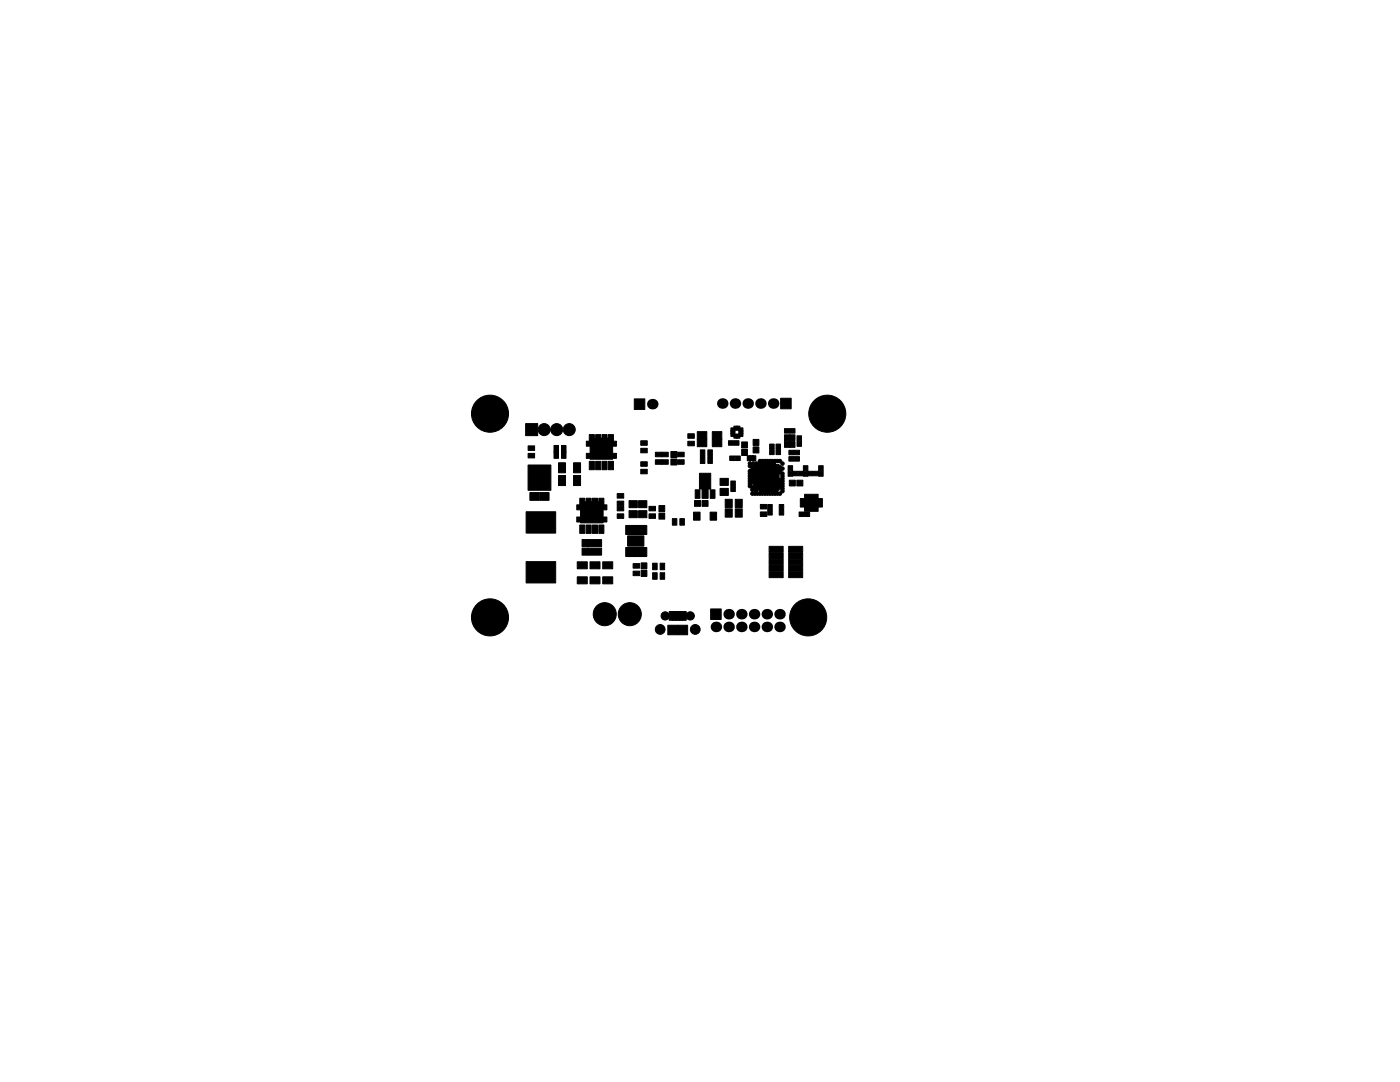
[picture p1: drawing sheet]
<svg xmlns="http://www.w3.org/2000/svg" width="279mm" height="216mm" viewBox="0 0 279 216" stroke-linecap="round" stroke-linejoin="round" font-family="sans-serif">
<g fill="#000" stroke="#000" stroke-width=".2">
<path d="M155.8 79.5h2.1v2.1h-2.1zM104.9 84.5h2.4v2.4h-2.4zM105.4 92.8h4.5v5h-4.5zM105.4 89h1.3v.9h-1.3zM105.4 90.5h1.3v.9h-1.3zM105.8 98.3h1.8v1.5h-1.8zM107.7 98.3h1.9v1.5h-1.9zM110.6 90.2h.9v1.3h-.9zM110.6 88.9h.9v1.3h-.9zM111.5 94.9h1.4v2h-1.4zM111.5 92.3h1.4v2h-1.4zM112.1 90.2h.9v1.3h-.9z"/>
<path d="M112.1 88.9h.9v1.3h-.9zM114.5 94.9h1.4v2h-1.4zM114.5 92.3h1.4v2h-1.4zM117 88h1.7v1h-1.7zM117 90.5h1.7v1h-1.7zM117.6 92.1h1v1.6h-1zM117.6 86.7h1v1.4h-1zM117.8 87.4h4.5v4.2h-4.5zM118.9 92.1h1v1.6h-1zM118.9 86.7h1v1.7h-1zM120.1 92.1h1.1v1.6h-1.1zM120.1 86.7h1.1v1.7h-1.1z"/>
<path d="M121.4 88h1.6v1h-1.6zM121.4 90.5h1.6v1h-1.6zM121.4 92.1h1v1.6h-1zM121.4 86.7h1v1.4h-1zM123.2 98.5h1.3v.9h-1.3zM123.2 100h1.3v.9h-1.3zM125.5 99.9h1.7v1.4h-1.7zM127.9 92.1h1.3v.9h-1.3zM127.9 93.6h1.3v.9h-1.3zM127.9 88h1.3v.9h-1.3zM127.9 89.5h1.3v.9h-1.3zM126.6 79.6h2.1v2.1h-2.1z"/>
<path d="M130.8 90.2h1.3v.9h-1.3zM130.8 91.7h1.3v.9h-1.3zM132.1 90.2h1.3v.9h-1.3zM132.1 91.7h1.3v.9h-1.3zM133.9 90.1h1.2v1.2h-1.2zM133.9 91.6h1.2v1.2h-1.2zM135.2 91.7h1.3v.9h-1.3zM135.2 90.2h1.3v.9h-1.3zM137.3 86.6h1.3v.9h-1.3zM137.3 88.1h1.3v.9h-1.3zM138.7 97.7h1v1.7h-1zM139.6 94.4h2.2v3.2h-2.2z"/>
<path d="M139.8 89.8h.9v1.3h-.9zM139.8 91.2h.9v1.3h-.9zM140.1 97.2h1.2v2.2h-1.2zM139.2 87.6h1.9v1.5h-1.9zM139.2 86.1h1.9v1.5h-1.9zM141.3 89.8h.9v1.3h-.9zM141.3 91.2h.9v1.3h-.9zM141.7 97.7h1v1.7h-1zM142.2 87.6h1.9v1.5h-1.9zM142.2 86.1h1.9v1.5h-1.9zM143.7 97.5h1.7v1.4h-1.7zM143.7 95.5h1.7v1.4h-1.7z"/>
<path d="M145.4 87.9h1v.9h-1zM145.9 85.4h.8v.7h-.8zM145.9 85.9h.8v.7h-.8zM145.9 86.4h.8v.7h-.8zM144.7 99.6h1.4v1.7h-1.4zM146.5 85h.7v.8h-.7zM146.5 87.9h1v.9h-1zM145.6 91h1v.9h-1zM145.9 97.1h.9v1h-.9zM145.9 96h.9v1h-.9zM147 85h.7v.8h-.7zM146.5 86.6h.7v.8h-.7z"/>
<path d="M147 86.6h.7v.8h-.7zM146.7 91h1v.9h-1zM146.7 99.6h1.4v1.7h-1.4zM147.5 86.4h.8v.7h-.8zM147.5 85.9h.8v.7h-.8zM147.5 85.4h.8v.7h-.8zM149.1 90.9h.8v1h-.8zM148 89.7h1.2v1.2h-1.2zM148 88.2h1.2v1.2h-1.2zM149.2 91.4l.5-.5 .6 .5-.6 .6zM150 90.9h.8v1h-.8zM150.2 90.9l.6 .5-.6 .6-.5-.6z"/>
<path d="M150.3 92.7h5.2v5.1h-5.2zM150.8 93.1h2.2v2.3h-2.2zM150.8 95.1h2.2v2.3h-2.2zM150.3 89.2h1.2v1.2h-1.2zM150.3 87.7h1.2v1.2h-1.2zM152.8 93.1h2.2v2.3h-2.2zM152.8 95.1h2.2v2.3h-2.2zM153.6 89.7h.9v1h-.9zM153.6 88.6h.9v1h-.9zM154.9 89.7h.9v1h-.9zM154.9 88.6h.9v1h-.9zM156.6 85.5h1v.9h-1z"/>
<path d="M157.4 91.1h1v.9h-1zM157.4 89.8h1v.9h-1zM157.5 95.8h1.2v1.2h-1.2zM157.7 85.5h1v.9h-1zM156.6 86.8h1.1v1.1h-1.1zM156.6 88.1h1.1v1.2h-1.1zM157.3 94h.9v1h-.9zM157.3 92.9h.9v1h-.9zM158.2 94h1v.9h-1zM158.5 91.1h1v.9h-1zM158.5 89.8h1v.9h-1zM157.6 88.1h1.1v1.2h-1.1z"/>
<path d="M157.6 86.8h1.1v1.1h-1.1zM159 95.8h1.2v1.2h-1.2zM159.3 94h1v.9h-1zM159.7 99.5h.9v1.7h-.9zM159.1 88.1h.9v1h-.9zM159.1 87h.9v1h-.9zM160.6 99.5h1.3v.8h-1.3zM160.6 98.6h2.7v.9h-2.7zM160.3 94h.9v1h-.9zM160.3 92.9h.9v1h-.9zM161.3 94h1v.9h-1zM161.9 99.5h1.4v.8h-1.4z"/>
<path d="M162.4 94h1v.9h-1zM163.3 99.5h.8v1.7h-.8zM163.4 92.9h.9v1h-.9zM163.4 94h.9v1h-.9zM105 112.1h5.9v4.2h-5.9zM105 102.1h5.9v4.3h-5.9zM115.1 100.7h1.7v1h-1.7zM115.1 103.2h1.7v1h-1.7zM115.7 104.8h1v1.6h-1zM115.7 99.4h1v1.4h-1zM115.9 100.1h4.5v4.2h-4.5zM116.2 107.7h1.2v1.4h-1.2z"/>
<path d="M116.2 109.4h1.2v1.4h-1.2zM117 104.8h1v1.6h-1zM117 99.4h1v1.7h-1zM115.2 115.1h2v1.4h-2zM115.2 112.1h2v1.4h-2zM117.4 107.7h2.7v1.4h-2.7zM117.4 109.4h2.7v1.4h-2.7zM118.2 104.8h1v1.6h-1zM118.2 99.4h1v1.7h-1zM119.4 100.7h1.7v1h-1.7zM119.4 103.2h1.7v1h-1.7zM119.5 104.8h1v1.6h-1z"/>
<path d="M119.5 99.4h1v1.4h-1zM117.7 115.1h2v1.4h-2zM117.7 112.1h2v1.4h-2zM120.3 115.1h2v1.4h-2zM120.3 112.1h2v1.4h-2zM123.2 101h1.3v.9h-1.3zM123.2 102.5h1.3v.9h-1.3zM125.5 101.9h1.7v1.4h-1.7zM124.9 109.2h.7v1.9h-.7zM124.9 104.8h.7v1.9h-.7zM125.4 109.2h.7v1.9h-.7zM125.4 104.8h.7v1.9h-.7z"/>
<path d="M126.4 112.5h1.2v.9h-1.2zM126.4 114h1.2v.9h-1.2zM125.9 109.2h.7v1.9h-.7zM125.9 104.8h.7v1.9h-.7zM126.4 109.2h.7v1.9h-.7zM126.4 104.8h.7v1.9h-.7zM126.9 109.2h.7v1.9h-.7zM126.9 104.8h.7v1.9h-.7zM127.4 109.2h.7v1.9h-.7zM127.4 104.8h.7v1.9h-.7zM125.3 106.9h3.2v2.1h-3.2zM127.9 109.2h.7v1.9h-.7z"/>
<path d="M127.9 104.8h.7v1.9h-.7zM128.4 109.2h.7v1.9h-.7zM128.4 104.8h.7v1.9h-.7zM127.4 101.9h1.7v1.4h-1.7zM127.4 99.9h1.7v1.4h-1.7zM127.9 113.8h1.2v1.2h-1.2zM127.9 112.3h1.2v1.2h-1.2zM130.2 114.3h.9v1.3h-.9zM129.5 102.5h1.3v.9h-1.3zM129.5 101h1.3v.9h-1.3zM130.2 112.4h.9v1.3h-.9zM131.7 114.3h.9v1.3h-.9z"/>
<path d="M131.7 112.4h.9v1.3h-.9zM131.5 102.4h1.2v1.2h-1.2zM131.5 100.9h1.2v1.2h-1.2zM134.2 103.5h.9v1.3h-.9zM135.7 103.5h.9v1.3h-.9zM138.4 102.2h1.3v1.6h-1.3zM138.6 99.9h1.2v1.1h-1.2zM140.1 99.9h1.2v1.1h-1.2zM141.7 102.2h1.3v1.6h-1.3zM144.7 101.5h1.4v1.7h-1.4zM146.7 101.5h1.4v1.7h-1.4zM151.8 100.7h1.2v.9h-1.2z"/>
<path d="M151.8 102.2h1.2v.9h-1.2zM153.2 100.7h.9v1h-.9zM153.2 101.8h.9v1h-.9zM155.5 100.7h.9v1h-.9zM155.5 101.8h.9v1h-.9zM153.5 114.1h2.8v1.2h-2.8zM153.5 112.8h2.8v1.2h-2.8zM153.5 111.6h2.8v1.1h-2.8zM153.5 110.3h2.8v1.2h-2.8zM153.5 109h2.8v1.2h-2.8zM159.5 102.2h1v.9h-1zM157.4 114.1h2.8v1.2h-2.8z"/>
<path d="M157.4 112.8h2.8v1.2h-2.8zM157.4 111.6h2.8v1.1h-2.8zM157.4 110.3h2.8v1.2h-2.8zM157.4 109h2.8v1.2h-2.8zM160.6 100.3h1.3v.9h-1.3zM160.6 101.2h2.7v.8h-2.7zM160.6 102.2h1v.9h-1zM161.9 100.3h1.4v.9h-1.4zM133.6 122h.8v1.8h-.8zM134.2 122h.8v1.8h-.8zM133.3 124.8h1.9v1.9h-1.9zM134.9 122h.8v1.8h-.8z"/>
<path d="M135.5 122h.8v1.8h-.8zM136.2 122h.8v1.8h-.8zM135.3 124.8h1.9v1.9h-1.9zM141.8 121.5h2.1v2.1h-2.1z"/>
<circle cx="97.8" cy="79.9" r=".5"/>
<circle cx="165.1" cy="79.9" r=".5"/>
<circle cx="95.2" cy="82.6" r=".5"/>
<circle cx="95.9" cy="84.4" r=".5"/>
<circle cx="95.9" cy="80.7" r=".5"/>
<circle cx="97.8" cy="85.2" r=".5"/>
<circle cx="97.8" cy="82.5" r="3.7"/>
<circle cx="99.6" cy="80.7" r=".5"/>
<circle cx="99.6" cy="84.4" r=".5"/>
<circle cx="100.4" cy="82.6" r=".5"/>
<circle cx="108.6" cy="85.7" r="1.2"/>
<circle cx="111.1" cy="85.7" r="1.2"/>
<circle cx="113.6" cy="85.7" r="1.2"/>
<circle cx="149.7" cy="94" r=".35"/>
<circle cx="149.7" cy="96.5" r=".35"/>
<circle cx="149.7" cy="95.5" r=".35"/>
<circle cx="149.7" cy="95" r=".35"/>
<circle cx="149.7" cy="92.5" r=".35"/>
<circle cx="149.7" cy="93" r=".35"/>
<circle cx="149.7" cy="94.5" r=".35"/>
<circle cx="149.7" cy="96" r=".35"/>
<circle cx="149.7" cy="97" r=".35"/>
<circle cx="150.2" cy="95.8" r=".35"/>
<circle cx="150.2" cy="94.7" r=".35"/>
<circle cx="150.2" cy="93.7" r=".35"/>
<circle cx="150.2" cy="97.8" r=".35"/>
<circle cx="150.2" cy="97.2" r=".35"/>
<circle cx="150.2" cy="93.3" r=".35"/>
<circle cx="150.2" cy="94.3" r=".35"/>
<circle cx="150.2" cy="95.3" r=".35"/>
<circle cx="150.2" cy="96.2" r=".35"/>
<circle cx="150.2" cy="98.5" r=".35"/>
<circle cx="150.4" cy="92.5" r=".35"/>
<circle cx="150.7" cy="98.5" r=".35"/>
<circle cx="150.9" cy="98" r=".35"/>
<circle cx="150.9" cy="92.5" r=".35"/>
<circle cx="151.2" cy="98.5" r=".35"/>
<circle cx="151.4" cy="92.5" r=".35"/>
<circle cx="151.7" cy="98.5" r=".35"/>
<circle cx="151.7" cy="92" r=".35"/>
<circle cx="151.9" cy="92.5" r=".35"/>
<circle cx="151.9" cy="98" r=".35"/>
<circle cx="152.2" cy="98.5" r=".35"/>
<circle cx="152.2" cy="92" r=".35"/>
<circle cx="152.4" cy="92.5" r=".35"/>
<circle cx="152.4" cy="98" r=".35"/>
<circle cx="152.7" cy="92" r=".35"/>
<circle cx="152.7" cy="98.5" r=".35"/>
<circle cx="152.9" cy="92.5" r=".35"/>
<circle cx="152.9" cy="98" r=".35"/>
<circle cx="153.2" cy="92" r=".35"/>
<circle cx="153.2" cy="98.5" r=".35"/>
<circle cx="153.4" cy="92.5" r=".35"/>
<circle cx="153.4" cy="98" r=".35"/>
<circle cx="153.7" cy="92" r=".35"/>
<circle cx="153.7" cy="98.5" r=".35"/>
<circle cx="153.9" cy="92.5" r=".35"/>
<circle cx="153.9" cy="98" r=".35"/>
<circle cx="154.2" cy="92" r=".35"/>
<circle cx="154.2" cy="98.5" r=".35"/>
<circle cx="154.4" cy="98" r=".35"/>
<circle cx="154.4" cy="92.5" r=".35"/>
<circle cx="154.7" cy="98.5" r=".35"/>
<circle cx="154.7" cy="92" r=".35"/>
<circle cx="154.9" cy="98" r=".35"/>
<circle cx="155.2" cy="98.5" r=".35"/>
<circle cx="155.2" cy="92" r=".35"/>
<circle cx="155.7" cy="95.8" r=".35"/>
<circle cx="155.7" cy="96.8" r=".35"/>
<circle cx="155.7" cy="93.7" r=".35"/>
<circle cx="155.7" cy="97.2" r=".35"/>
<circle cx="155.7" cy="93.3" r=".35"/>
<circle cx="155.7" cy="94.3" r=".35"/>
<circle cx="155.7" cy="96.2" r=".35"/>
<circle cx="155.7" cy="92" r=".35"/>
<circle cx="155.7" cy="98.5" r=".35"/>
<circle cx="156.2" cy="96.5" r=".35"/>
<circle cx="156.2" cy="95.5" r=".35"/>
<circle cx="156.2" cy="95" r=".35"/>
<circle cx="156.2" cy="97.5" r=".35"/>
<circle cx="156.2" cy="92.5" r=".35"/>
<circle cx="156.2" cy="98" r=".35"/>
<circle cx="156.2" cy="97" r=".35"/>
<circle cx="156.2" cy="94.5" r=".35"/>
<circle cx="156.2" cy="96" r=".35"/>
<circle cx="156.2" cy="93.5" r=".35"/>
<circle cx="162.5" cy="82.6" r=".5"/>
<circle cx="163.2" cy="80.7" r=".5"/>
<circle cx="163.2" cy="84.4" r=".5"/>
<circle cx="165.1" cy="85.2" r=".5"/>
<circle cx="165.1" cy="82.5" r="3.7"/>
<circle cx="167" cy="84.4" r=".5"/>
<circle cx="167" cy="80.7" r=".5"/>
<circle cx="167.7" cy="82.6" r=".5"/>
<circle cx="95.2" cy="123.2" r=".5"/>
<circle cx="95.9" cy="125" r=".5"/>
<circle cx="95.9" cy="121.3" r=".5"/>
<circle cx="97.8" cy="120.6" r=".5"/>
<circle cx="97.8" cy="125.8" r=".5"/>
<circle cx="97.8" cy="123.2" r="3.7"/>
<circle cx="99.6" cy="121.3" r=".5"/>
<circle cx="99.6" cy="125" r=".5"/>
<circle cx="100.4" cy="123.2" r=".5"/>
<circle cx="120.7" cy="122.6" r="2.3"/>
<circle cx="125.7" cy="122.6" r="2.3"/>
<circle cx="131.8" cy="125.6" r=".97"/>
<circle cx="132.8" cy="122.9" r=".82"/>
<circle cx="137.8" cy="122.9" r=".82"/>
<circle cx="138.8" cy="125.6" r=".97"/>
<circle cx="158.7" cy="123.2" r=".5"/>
<circle cx="159.4" cy="121.3" r=".5"/>
<circle cx="159.4" cy="125" r=".5"/>
<circle cx="161.3" cy="120.6" r=".5"/>
<circle cx="161.3" cy="125.8" r=".5"/>
<circle cx="161.3" cy="123.2" r="3.7"/>
<circle cx="163.1" cy="125" r=".5"/>
<circle cx="163.1" cy="121.3" r=".5"/>
<circle cx="163.9" cy="123.2" r=".5"/>
</g>
<g fill="#000">
<circle cx="130.2" cy="80.6" r="1.05"/>
<circle cx="144.1" cy="80.5" r="1.05"/>
<circle cx="146.7" cy="80.5" r="1.05"/>
<circle cx="149.2" cy="80.5" r="1.05"/>
<circle cx="151.8" cy="80.5" r="1.05"/>
<circle cx="154.3" cy="80.5" r="1.05"/>
<circle cx="142.9" cy="125.1" r="1.05"/>
<circle cx="145.4" cy="122.6" r="1.05"/>
<circle cx="145.4" cy="125.1" r="1.05"/>
<circle cx="148" cy="125.1" r="1.05"/>
<circle cx="148" cy="122.6" r="1.05"/>
<circle cx="150.5" cy="122.6" r="1.05"/>
<circle cx="150.5" cy="125.1" r="1.05"/>
<circle cx="153" cy="125.1" r="1.05"/>
<circle cx="153" cy="122.6" r="1.05"/>
<circle cx="155.6" cy="122.6" r="1.05"/>
<circle cx="155.6" cy="125.1" r="1.05"/>
</g>
</svg>
